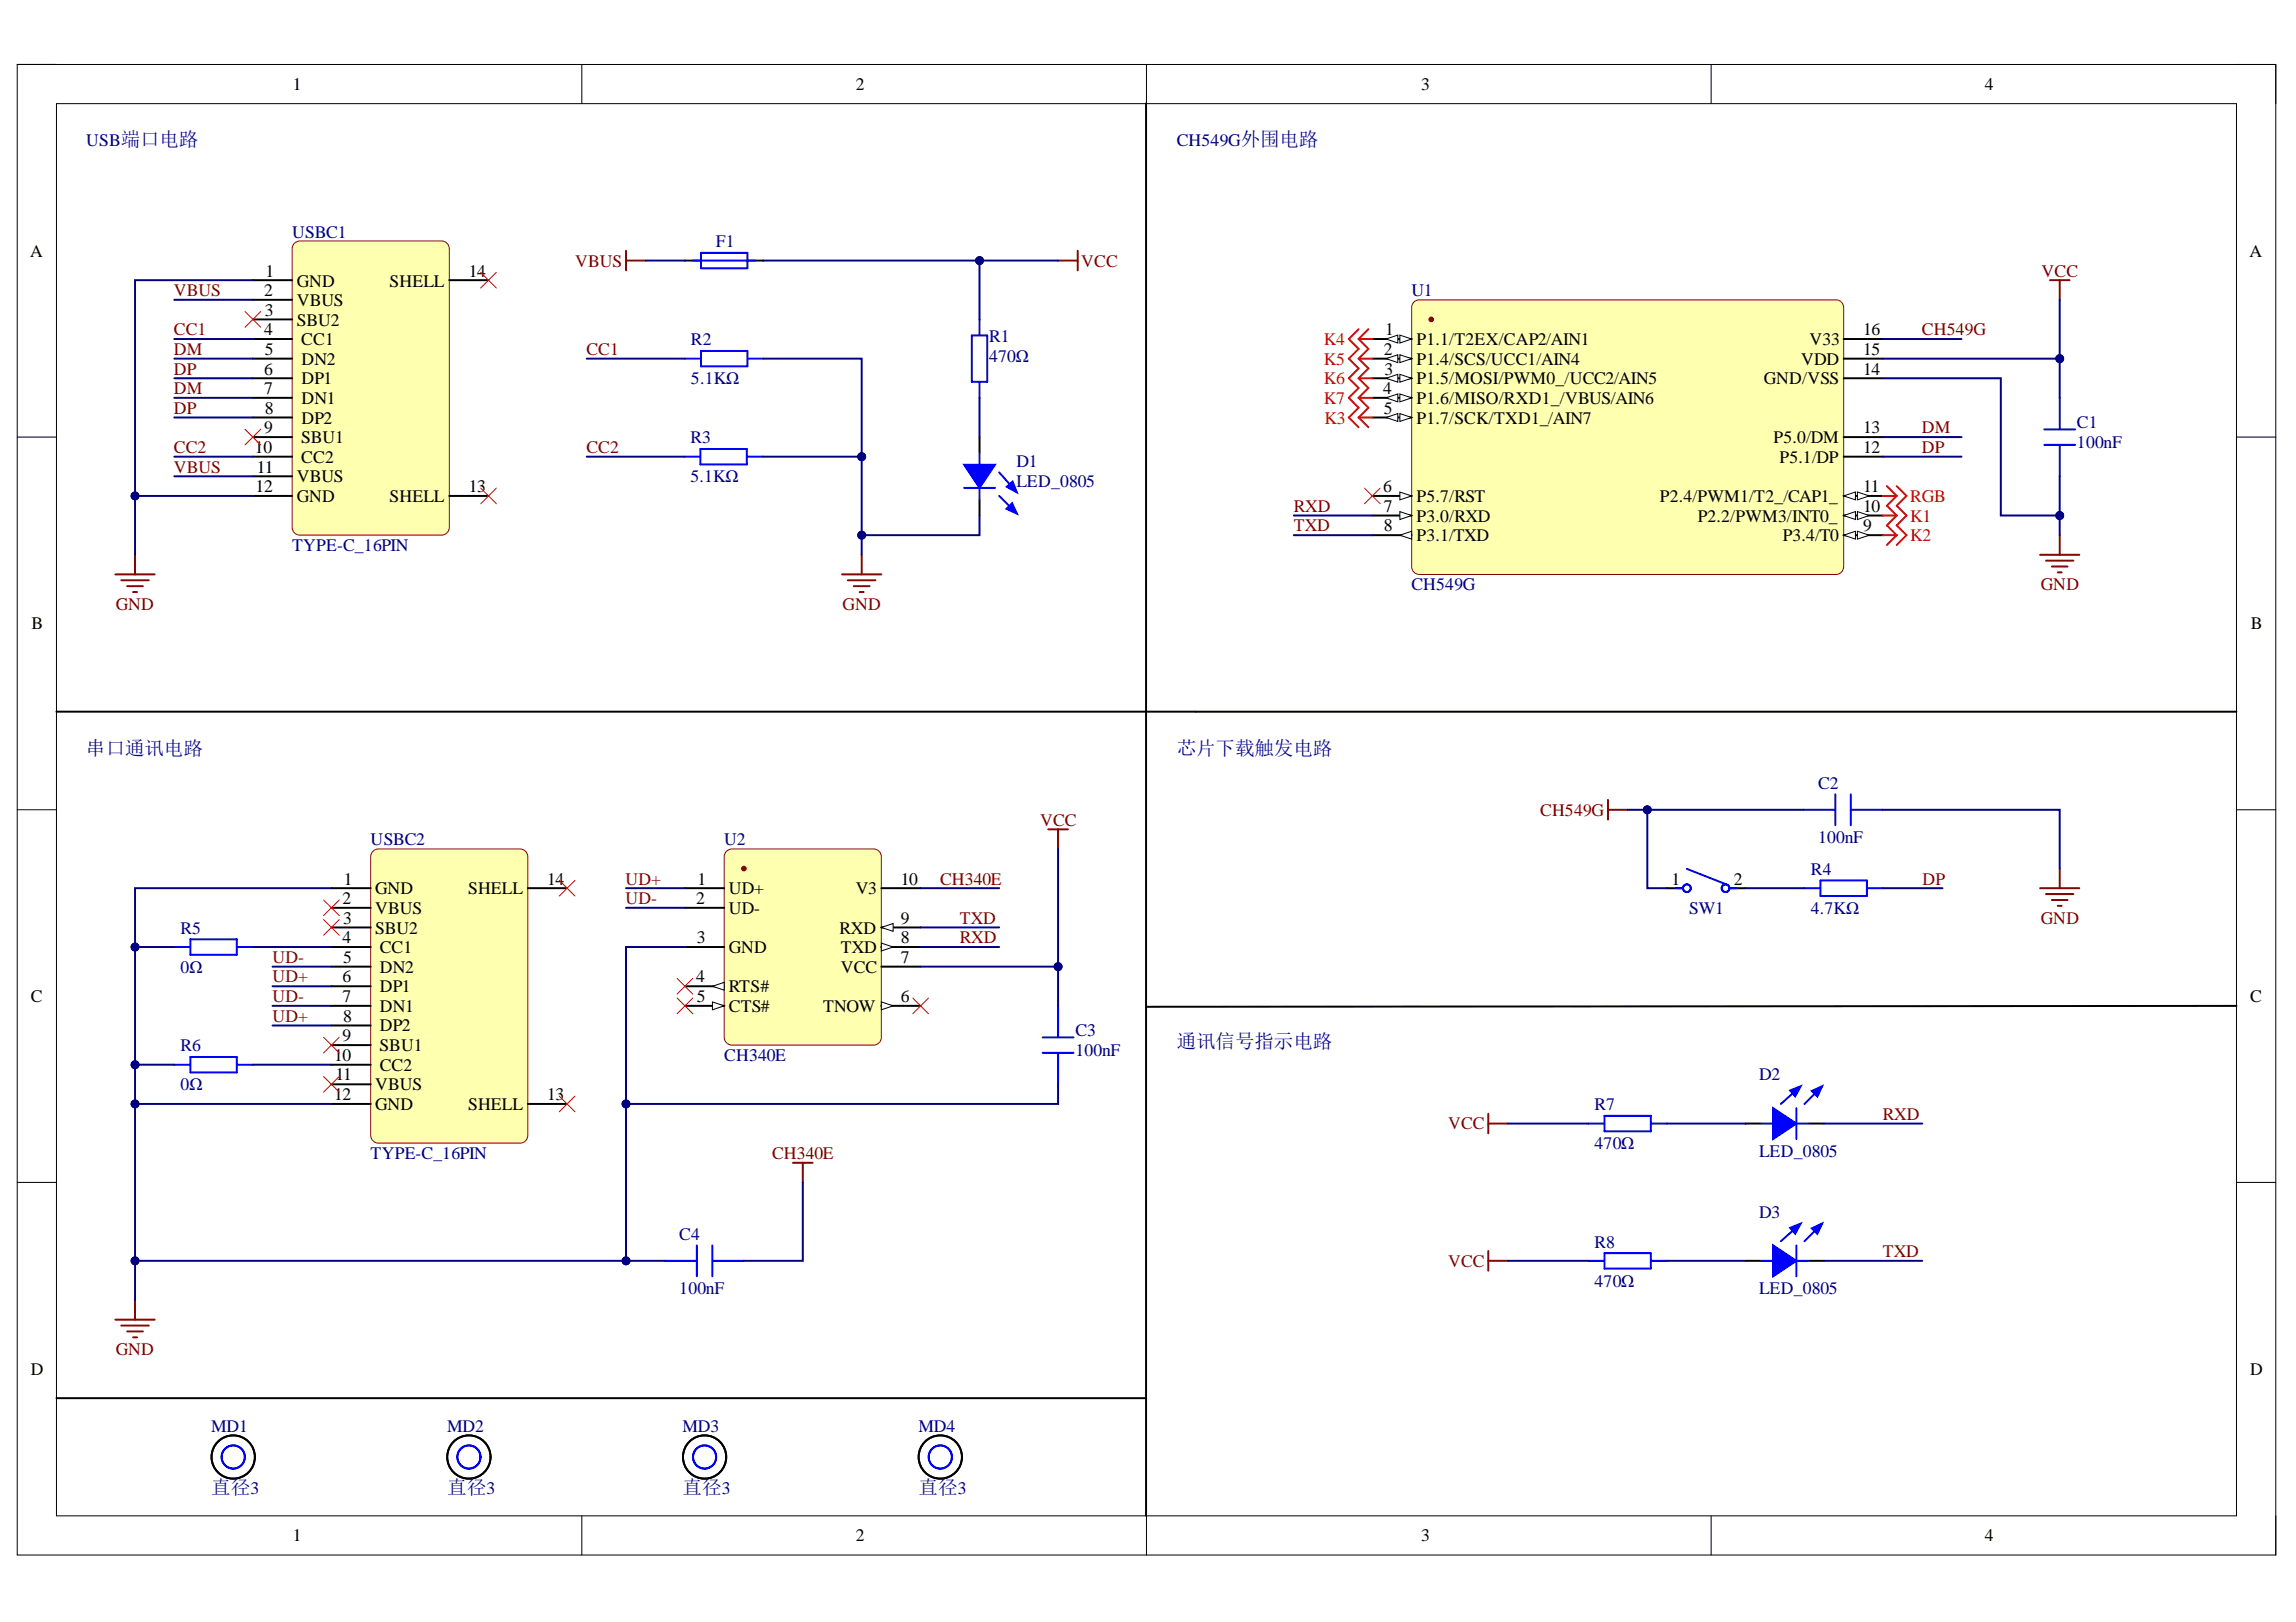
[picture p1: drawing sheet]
<svg xmlns="http://www.w3.org/2000/svg" width="297mm" height="210mm" viewBox="0 0 297 210" stroke-linecap="round" stroke-linejoin="round" font-family="sans-serif">
<defs><g id="words">
<g font-size="2.5" fill="#000080">
<text x="11.2" y="97.7">串口通讯电路</text>
<text x="152.2" y="97.7">芯片下载触发电路</text>
<text x="152.2" y="135.7">通讯信号指示电路</text>
<text x="27.3" y="193.3">直径3</text>
<text x="57.8" y="193.3">直径3</text>
<text x="88.3" y="193.3">直径3</text>
<text x="118.8" y="193.3">直径3</text>
</g>
<g font-size="2.3">
<text x="37.9" y="11.7">1</text>
<text x="110.7" y="11.7">2</text>
<text x="183.9" y="11.7">3</text>
<text x="256.8" y="11.7">4</text>
<text x="3.9" y="33.3">A</text>
<text x="34.3" y="35.8">1</text>
<text x="60.6" y="35.8">14</text>
<text x="291" y="33.3">A</text>
<text x="34.2" y="38.3">2</text>
<text x="34.3" y="40.9">3</text>
<text x="38.4" y="37.1">GND</text>
<text x="38.4" y="39.6">VBUS</text>
<text x="50.4" y="37.1">SHELL</text>
<text x="34.2" y="43.4">4</text>
<text x="34.3" y="46">5</text>
<text x="38.4" y="42.1">SBU2</text>
<text x="39" y="44.7">CC1</text>
<text x="39" y="47.2">DN2</text>
<text x="179" y="46">2</text>
<text x="179.2" y="43.4">1</text>
<text x="183.3" y="44.7">P1.1/T2EX/CAP2/AIN1</text>
<text x="183.3" y="47.2">P1.4/SCS/UCC1/AIN4</text>
<text x="233" y="47.2">VDD</text>
<text x="234.1" y="44.7">V33</text>
<text x="241" y="46">15</text>
<text x="241" y="43.4">16</text>
<text x="34.2" y="48.5">6</text>
<text x="34.2" y="51">7</text>
<text x="34.3" y="53.6">8</text>
<text x="39" y="49.8">DP1</text>
<text x="39" y="52.3">DN1</text>
<text x="179" y="51">4</text>
<text x="179" y="53.6">5</text>
<text x="179.1" y="48.5">3</text>
<text x="183.3" y="49.8">P1.5/MOSI/PWM0_/UCC2/AIN5</text>
<text x="183.3" y="52.3">P1.6/MISO/RXD1_/VBUS/AIN6</text>
<text x="228.2" y="49.8">GND/VSS</text>
<text x="241" y="48.5">14</text>
<text x="33" y="58.6">10</text>
<text x="34.2" y="56.1">9</text>
<text x="39" y="57.4">SBU1</text>
<text x="39" y="59.9">CC2</text>
<text x="39" y="54.8">DP2</text>
<text x="183.3" y="54.8">P1.7/SCK/TXD1_/AIN7</text>
<text x="229.4" y="57.4">P5.0/DM</text>
<text x="230.2" y="59.9">P5.1/DP</text>
<text x="241" y="58.6">12</text>
<text x="241" y="56.1">13</text>
<text x="33.1" y="63.7">12</text>
<text x="33.2" y="61.2">11</text>
<text x="38.4" y="65">GND</text>
<text x="38.4" y="62.4">VBUS</text>
<text x="50.4" y="65">SHELL</text>
<text x="60.6" y="63.7">13</text>
<text x="179" y="63.7">6</text>
<text x="183.3" y="65">P5.7/RST</text>
<text x="214.7" y="65">P2.4/PWM1/T2_/CAP1_</text>
<text x="241" y="63.7">11</text>
<text x="179" y="66.2">7</text>
<text x="179" y="68.8">8</text>
<text x="183.3" y="67.5">P3.0/RXD</text>
<text x="183.3" y="70">P3.1/TXD</text>
<text x="219.6" y="67.5">P2.2/PWM3/INT0_</text>
<text x="230.6" y="70">P3.4/T0</text>
<text x="241" y="68.8">9</text>
<text x="241" y="66.2">10</text>
<text x="4.1" y="81.4">B</text>
<text x="291.2" y="81.4">B</text>
<text x="44.3" y="117">2</text>
<text x="44.4" y="119.5">3</text>
<text x="44.5" y="114.5">1</text>
<text x="48.5" y="115.7">GND</text>
<text x="48.5" y="118.3">VBUS</text>
<text x="60.6" y="115.7">SHELL</text>
<text x="70.8" y="114.5">14</text>
<text x="90.1" y="117">2</text>
<text x="90.2" y="114.5">1</text>
<text x="94.3" y="115.7">UD+</text>
<text x="94.3" y="118.3">UD-</text>
<text x="110.7" y="115.7">V3</text>
<text x="116.5" y="114.5">10</text>
<text x="116.5" y="119.5">9</text>
<text x="216.3" y="114.5">1</text>
<text x="224.3" y="114.5">2</text>
<text x="44.3" y="122.1">4</text>
<text x="44.4" y="124.6">5</text>
<text x="48.5" y="120.8">SBU2</text>
<text x="49.1" y="123.3">CC1</text>
<text x="49.1" y="125.9">DN2</text>
<text x="90.2" y="122.1">3</text>
<text x="94.3" y="123.3">GND</text>
<text x="108.6" y="120.8">RXD</text>
<text x="108.8" y="123.3">TXD</text>
<text x="108.8" y="125.9">VCC</text>
<text x="116.5" y="122.1">8</text>
<text x="116.5" y="124.6">7</text>
<text x="4" y="129.7">C</text>
<text x="44.3" y="127.1">6</text>
<text x="44.3" y="129.7">7</text>
<text x="49.1" y="128.4">DP1</text>
<text x="49.1" y="130.9">DN1</text>
<text x="90.1" y="127.1">4</text>
<text x="90.2" y="129.7">5</text>
<text x="94.3" y="128.4">RTS#</text>
<text x="94.3" y="130.9">CTS#</text>
<text x="106.5" y="130.9">TNOW</text>
<text x="116.5" y="129.7">6</text>
<text x="291.1" y="129.7">C</text>
<text x="43.2" y="137.3">10</text>
<text x="44.3" y="134.7">9</text>
<text x="44.4" y="132.2">8</text>
<text x="49.1" y="136">SBU1</text>
<text x="49.1" y="133.5">DP2</text>
<text x="43.2" y="142.3">12</text>
<text x="43.4" y="139.8">11</text>
<text x="48.5" y="143.6">GND</text>
<text x="48.5" y="141.1">VBUS</text>
<text x="49.1" y="138.5">CC2</text>
<text x="60.6" y="143.6">SHELL</text>
<text x="70.8" y="142.3">13</text>
<text x="4" y="177.9">D</text>
<text x="291.1" y="177.9">D</text>
<text x="37.9" y="199.5">1</text>
<text x="110.7" y="199.5">2</text>
<text x="183.9" y="199.5">3</text>
<text x="256.8" y="199.5">4</text>
</g>
<g font-size="2.3" fill="#000080">
<text x="11.2" y="18.8">USB端口电路</text>
<text x="152.2" y="18.8">CH549G外围电路</text>
<text x="37.8" y="30.7">USBC1</text>
<text x="92.6" y="32">F1</text>
<text x="182.6" y="38.3">U1</text>
<text x="89.4" y="44.7">R2</text>
<text x="128" y="44.3">R1</text>
<text x="128" y="46.8">470Ω</text>
<text x="89.4" y="49.8">5.1KΩ</text>
<text x="89.3" y="57.4">R3</text>
<text x="268.7" y="55.4">C1</text>
<text x="268.7" y="57.9">100nF</text>
<text x="89.3" y="62.4">5.1KΩ</text>
<text x="131.5" y="60.5">D1</text>
<text x="131.5" y="63">LED_0805</text>
<text x="37.8" y="71.3">TYPE-C_16PIN</text>
<text x="182.6" y="76.4">CH549G</text>
<text x="235.2" y="102">C2</text>
<text x="48" y="109.4">USBC2</text>
<text x="93.7" y="109.4">U2</text>
<text x="234.3" y="113.2">R4</text>
<text x="235.2" y="109.1">100nF</text>
<text x="218.5" y="118.3">SW1</text>
<text x="234.3" y="118.3">4.7KΩ</text>
<text x="23.3" y="120.8">R5</text>
<text x="23.3" y="125.9">0Ω</text>
<text x="23.3" y="136">R6</text>
<text x="93.7" y="137.3">CH340E</text>
<text x="139.1" y="134.1">C3</text>
<text x="139.1" y="136.6">100nF</text>
<text x="23.3" y="141.1">0Ω</text>
<text x="206.3" y="143.7">R7</text>
<text x="227.6" y="139.7">D2</text>
<text x="206.3" y="148.7">470Ω</text>
<text x="227.6" y="149.7">LED_0805</text>
<text x="48" y="150">TYPE-C_16PIN</text>
<text x="87.9" y="160.4">C4</text>
<text x="206.3" y="161.4">R8</text>
<text x="227.6" y="157.6">D3</text>
<text x="87.9" y="167.4">100nF</text>
<text x="206.3" y="166.5">470Ω</text>
<text x="227.6" y="167.4">LED_0805</text>
<text x="27.3" y="185.3">MD1</text>
<text x="57.8" y="185.3">MD2</text>
<text x="88.3" y="185.3">MD3</text>
<text x="118.8" y="185.3">MD4</text>
</g>
<g font-size="2.3" fill="#800000">
<text x="74.4" y="34.5">VBUS</text>
<text x="139.9" y="34.5">VCC</text>
<text x="264.1" y="35.8">VCC</text>
<text x="22.5" y="38.3">VBUS</text>
<text x="22.5" y="43.4">CC1</text>
<text x="22.5" y="46">DM</text>
<text x="75.9" y="46">CC1</text>
<text x="248.6" y="43.4">CH549G</text>
<text x="22.5" y="48.5">DP</text>
<text x="22.5" y="51">DM</text>
<text x="22.5" y="53.6">DP</text>
<text x="22.5" y="58.6">CC2</text>
<text x="75.9" y="58.6">CC2</text>
<text x="248.6" y="56.1">DM</text>
<text x="248.6" y="58.6">DP</text>
<text x="22.5" y="61.2">VBUS</text>
<text x="167.4" y="66.2">RXD</text>
<text x="167.4" y="68.8">TXD</text>
<text x="264" y="76.4">GND</text>
<text x="15" y="78.9">GND</text>
<text x="109" y="78.9">GND</text>
<text x="134.6" y="106.9">VCC</text>
<text x="199.3" y="105.6">CH549G</text>
<text x="80.9" y="114.5">UD+</text>
<text x="80.9" y="117">UD-</text>
<text x="121.6" y="114.5">CH340E</text>
<text x="124.2" y="119.5">TXD</text>
<text x="248.7" y="114.5">DP</text>
<text x="264" y="119.5">GND</text>
<text x="35.3" y="124.6">UD-</text>
<text x="124.2" y="122.1">RXD</text>
<text x="35.3" y="127.1">UD+</text>
<text x="35.3" y="129.7">UD-</text>
<text x="35.3" y="132.2">UD+</text>
<text x="187.3" y="146.2">VCC</text>
<text x="243.6" y="144.9">RXD</text>
<text x="99.9" y="150">CH340E</text>
<text x="187.3" y="164">VCC</text>
<text x="243.6" y="162.7">TXD</text>
<text x="15" y="175.4">GND</text>
</g>
<g font-size="2.3" fill="#f00">
<text x="171.3" y="44.7">K4</text>
<text x="171.3" y="47.2">K5</text>
<text x="171.3" y="49.8">K6</text>
<text x="171.3" y="52.3">K7</text>
<text x="171.3" y="54.8">K3</text>
<text x="247.1" y="65">RGB</text>
<text x="247.1" y="67.5">K1</text>
<text x="247.1" y="70">K2</text>
</g>
</g></defs>
<path d="M2.2 8.3h292.2v192.9h-292.2z" fill="none" stroke="#000" stroke-width=".13"/>
<path d="M7.3 13.4h282v182.8h-282z" fill-rule="evenodd" fill="#fff"/>
<g fill="none" stroke="#000" stroke-width=".13">
<path d="M2.2 8.3h5.1M7.3 13.4h282v182.8h-282zM75.3 8.3v5.1M148.3 8.3v5.1M221.4 8.3v5.1M289.3 8.3h5.1v5.1M2.2 56.6h5.1M289.3 56.6h5.1M2.2 104.8h5.1M289.3 104.8h5.1M2.2 153h5.1M289.3 153h5.1"/>
<path d="M75.3 196.2v5M148.3 196.2v5M221.4 196.2v5M294.4 196.2v5"/>
</g>
<path d="M38.1 31.5l.3-.2 .4-.1h18.3a1 1 0 0 1 1 1v36.1a1 1 0 0 1-1 1h-18.3a1 1 0 0 1-1-1v-36.1l.1-.4z" fill="#ffffb0"/>
<path d="M38.1 31.5l.3-.2 .4-.1h18.3a1 1 0 0 1 1 1v36.1a1 1 0 0 1-1 1h-18.3a1 1 0 0 1-1-1v-36.1l.1-.4z" fill="none" stroke="#980000" stroke-width=".13"/>
<g fill="none" stroke="#000" stroke-width=".25">
<path d="M32.7 36.3h5.1M32.7 38.8h5.1M58.1 36.3h5.1M32.7 46.4h5.1M32.7 49h5.1M32.7 54h5.1M32.7 51.5h5.1M32.7 41.3h5.1M32.7 43.9h5.1M32.7 59.1h5.1M32.7 56.6h5.1M126.7 56.6v2"/>
<path d="M32.7 64.2h5.1M32.7 61.6h5.1M58.1 64.2h5.1M126.7 64.7v2"/>
</g>
<path d="M62.2 35.2l2 2.1M64.2 35.2l-2 2.1M31.7 55.6l2 2M31.7 40.3l2 2.1M33.7 55.6l-2 2M33.7 40.3l-2 2.1M62.2 63.2l2 2M64.2 63.2l-2 2" fill="none" stroke="#f00" stroke-width=".13"/>
<g fill="none" stroke="#800000" stroke-width=".25">
<path d="M81 32.4v2.6M81 33.7h2.5M136.9 33.7h2.5M139.4 32.4v2.6M14.9 74.3h5.1M15.7 75.1h3.5M16.5 75.9h2M17.2 76.6h.5M17.5 71.8v2.5M108.9 74.3h5.1M109.7 75.1h3.6M110.5 75.9h2"/>
<path d="M111.2 76.6h.5M111.5 71.8v2.5"/>
</g>
<path d="M88.5 59.1h2M88.6 46.4h2M90.6 58.1h6v2h-6zM90.7 45.4h6v2h-6zM96.7 59.1h2M96.8 46.4h2M125.7 43.4h2v6h-2zM126.7 41.3v2M126.7 49.5v2M126.7 58.6v1.5M124.7 63.1h4M126.7 63.1v1.5" fill="none" stroke="#00f" stroke-width=".25"/>
<path d="M124.7 60.1h4l-2 3z" fill="#00f"/>
<path d="M124.7 60.1h4l-2 3zM129.3 64.2l2 2" fill="none" stroke="#00f" stroke-width=".25"/>
<path d="M130.2 65.8l.7-.7 .7 1.4z" fill="#00f"/>
<path d="M129.3 61.1l2 2.3M130.2 65.8l.7-.7 .7 1.4z" fill="none" stroke="#00f" stroke-width=".25"/>
<path d="M130.2 63l.8-.7 .5 1.4z" fill="#00f"/>
<path d="M130.2 63l.8-.7 .5 1.4z" fill="none" stroke="#00f" stroke-width=".25"/>
<path d="M182.9 39.1l.3-.2 .4-.1h53.9a.99 .99 0 0 1 1 1v33.5a1 1 0 0 1-1 1h-53.9a1 1 0 0 1-1-1v-33.5l.1-.4z" fill="#ffffb0"/>
<path d="M182.9 39.1l.3-.2 .4-.1h53.9a.99 .99 0 0 1 1 1v33.5a1 1 0 0 1-1 1h-53.9a1 1 0 0 1-1-1v-33.5l.1-.4z" fill="none" stroke="#980000" stroke-width=".13"/>
<path d="M177.5 49h5.1M238.5 49h5.1M238.5 59.1h5.1M238.5 56.6h5.1" fill="none" stroke="#000" stroke-width=".25"/>
<path d="M181.1 48.4l1.5 .6-1.5 .5z" fill="#f8fcff"/>
<path d="M181.1 48.4l1.5 .6-1.5 .5z" fill="none" stroke="#000" stroke-width=".13"/>
<path d="M179.3 49l1.5-.6v1.1z" fill="#f8fcff"/>
<path d="M179.3 49l1.5-.6v1.1z" fill="none" stroke="#000" stroke-width=".13"/>
<path d="M177.5 51.5h5.1" fill="none" stroke="#000" stroke-width=".25"/>
<path d="M181.1 51l1.5 .5-1.5 .5z" fill="#f8fcff"/>
<path d="M181.1 51l1.5 .5-1.5 .5z" fill="none" stroke="#000" stroke-width=".13"/>
<path d="M179.3 51.5l1.5-.5v1z" fill="#f8fcff"/>
<path d="M179.3 51.5l1.5-.5v1z" fill="none" stroke="#000" stroke-width=".13"/>
<path d="M177.5 54h5.1" fill="none" stroke="#000" stroke-width=".25"/>
<path d="M181.1 53.5l1.5 .5-1.5 .5z" fill="#f8fcff"/>
<path d="M181.1 53.5l1.5 .5-1.5 .5z" fill="none" stroke="#000" stroke-width=".13"/>
<path d="M179.3 54l1.5-.5v1z" fill="#f8fcff"/>
<path d="M179.3 54l1.5-.5v1z" fill="none" stroke="#000" stroke-width=".13"/>
<path d="M177.5 64.2h5.1" fill="none" stroke="#000" stroke-width=".25"/>
<path d="M181.1 63.7l1.5 .5-1.5 .5z" fill="#f8fcff"/>
<path d="M181.1 63.7l1.5 .5-1.5 .5z" fill="none" stroke="#000" stroke-width=".13"/>
<path d="M238.5 69.3h5.1" fill="none" stroke="#000" stroke-width=".25"/>
<path d="M238.5 69.3l1.5-.5v1z" fill="#f8fcff"/>
<path d="M238.5 69.3l1.5-.5v1z" fill="none" stroke="#000" stroke-width=".13"/>
<path d="M240.3 68.8l1.5 .5-1.5 .5z" fill="#f8fcff"/>
<path d="M240.3 68.8l1.5 .5-1.5 .5z" fill="none" stroke="#000" stroke-width=".13"/>
<path d="M238.5 64.2h5.1" fill="none" stroke="#000" stroke-width=".25"/>
<path d="M238.5 64.2l1.5-.5v1z" fill="#f8fcff"/>
<path d="M238.5 64.2l1.5-.5v1z" fill="none" stroke="#000" stroke-width=".13"/>
<path d="M240.3 63.7l1.5 .5-1.5 .5z" fill="#f8fcff"/>
<path d="M240.3 63.7l1.5 .5-1.5 .5z" fill="none" stroke="#000" stroke-width=".13"/>
<path d="M177.5 43.9h5.1M238.5 46.4h5.1M238.5 43.9h5.1" fill="none" stroke="#000" stroke-width=".25"/>
<path d="M181.1 43.4l1.5 .5-1.5 .5z" fill="#f8fcff"/>
<path d="M181.1 43.4l1.5 .5-1.5 .5z" fill="none" stroke="#000" stroke-width=".13"/>
<path d="M179.3 43.9l1.5-.5v1z" fill="#f8fcff"/>
<path d="M179.3 43.9l1.5-.5v1z" fill="none" stroke="#000" stroke-width=".13"/>
<path d="M177.5 46.4h5.1" fill="none" stroke="#000" stroke-width=".25"/>
<path d="M181.1 45.9l1.5 .5-1.5 .5z" fill="#f8fcff"/>
<path d="M181.1 45.9l1.5 .5-1.5 .5z" fill="none" stroke="#000" stroke-width=".13"/>
<path d="M179.3 46.4l1.5-.5v1z" fill="#f8fcff"/>
<path d="M179.3 46.4l1.5-.5v1z" fill="none" stroke="#000" stroke-width=".13"/>
<path d="M177.5 66.7h5.1" fill="none" stroke="#000" stroke-width=".25"/>
<path d="M181.1 66.2l1.5 .5-1.5 .5z" fill="#f8fcff"/>
<path d="M181.1 66.2l1.5 .5-1.5 .5z" fill="none" stroke="#000" stroke-width=".13"/>
<path d="M177.5 69.3h5.1" fill="none" stroke="#000" stroke-width=".25"/>
<path d="M181.1 69.3l1.5-.5v1z" fill="#f8fcff"/>
<path d="M181.1 69.3l1.5-.5v1z" fill="none" stroke="#000" stroke-width=".13"/>
<path d="M238.5 66.7h5.1" fill="none" stroke="#000" stroke-width=".25"/>
<path d="M238.5 66.7l1.5-.5v1z" fill="#f8fcff"/>
<path d="M238.5 66.7l1.5-.5v1z" fill="none" stroke="#000" stroke-width=".13"/>
<path d="M240.3 66.2l1.5 .5-1.5 .5z" fill="#f8fcff"/>
<path d="M240.3 66.2l1.5 .5-1.5 .5z" fill="none" stroke="#000" stroke-width=".13"/>
<circle cx="185.2" cy="41.3" r=".3" fill="#980000"/>
<circle cx="185.2" cy="41.3" r=".3" fill="none" stroke="#980000" stroke-width=".13"/>
<path d="M176.5 63.2l2.1 2M178.6 63.2l-2.1 2" fill="none" stroke="#f00" stroke-width=".13"/>
<path d="M265.2 36.3h2.5M266.5 36.3v2.5M263.9 114.9h5.1M264.7 115.7h3.5M265.5 116.5h2M266.2 117.2h.5M266.5 112.4v2.5" fill="none" stroke="#800000" stroke-width=".25"/>
<path d="M264.5 55.6h4M264.5 57.6h4M266.5 51.5v4M266.5 57.6v4" fill="none" stroke="#00f" stroke-width=".25"/>
<path d="M94 110.2l.3-.3h.4h18.3a1 1 0 0 1 1 1v23.3a1 1 0 0 1-1 1h-18.3a1 1 0 0 1-1-1v-23.3l.1-.4z" fill="#ffffb0"/>
<path d="M94 110.2l.3-.3h.4h18.3a1 1 0 0 1 1 1v23.3a1 1 0 0 1-1 1h-18.3a1 1 0 0 1-1-1v-23.3l.1-.4z" fill="none" stroke="#980000" stroke-width=".13"/>
<path d="M88.6 114.9h5.1M88.6 117.5h5.1M114 114.9h5.1M88.6 122.6h5.1M114 122.6h5.1" fill="none" stroke="#000" stroke-width=".25"/>
<path d="M114 122l1.5 .6-1.5 .5z" fill="#f8fcff"/>
<path d="M114 122l1.5 .6-1.5 .5z" fill="none" stroke="#000" stroke-width=".13"/>
<path d="M114 120h5.1" fill="none" stroke="#000" stroke-width=".25"/>
<path d="M114 120l1.5-.5v1z" fill="#f8fcff"/>
<path d="M114 120l1.5-.5v1z" fill="none" stroke="#000" stroke-width=".13"/>
<path d="M88.6 127.6h5.1" fill="none" stroke="#000" stroke-width=".25"/>
<path d="M92.2 127.6l1.5-.5v1z" fill="#f8fcff"/>
<path d="M92.2 127.6l1.5-.5v1z" fill="none" stroke="#000" stroke-width=".13"/>
<path d="M88.6 130.2h5.1" fill="none" stroke="#000" stroke-width=".25"/>
<path d="M92.2 129.7l1.5 .5-1.5 .5z" fill="#f8fcff"/>
<path d="M92.2 129.7l1.5 .5-1.5 .5z" fill="none" stroke="#000" stroke-width=".13"/>
<path d="M114 130.2h5.1" fill="none" stroke="#000" stroke-width=".25"/>
<path d="M114 129.7l1.5 .5-1.5 .5z" fill="#f8fcff"/>
<path d="M114 129.7l1.5 .5-1.5 .5z" fill="none" stroke="#000" stroke-width=".13"/>
<path d="M114 125.1h5.1" fill="none" stroke="#000" stroke-width=".25"/>
<circle cx="96.2" cy="112.4" r=".3" fill="#980000"/>
<circle cx="96.2" cy="112.4" r=".3" fill="none" stroke="#980000" stroke-width=".13"/>
<path d="M87.6 126.6l2 2M87.6 129.2l2 2M89.6 126.6l-2 2M89.6 129.2l-2 2M118.1 129.2l2 2M120.1 129.2l-2 2" fill="none" stroke="#f00" stroke-width=".13"/>
<path d="M48.3 110.2l.3-.3h.4h18.3a1 1 0 0 1 1 1v36a1 1 0 0 1-1 1h-18.3a1 1 0 0 1-1-1v-36v-.4z" fill="#ffffb0"/>
<path d="M48.3 110.2l.3-.3h.4h18.3a1 1 0 0 1 1 1v36a1 1 0 0 1-1 1h-18.3a1 1 0 0 1-1-1v-36v-.4z" fill="none" stroke="#980000" stroke-width=".13"/>
<g fill="none" stroke="#000" stroke-width=".25">
<path d="M42.9 114.9h5.1M42.9 117.5h5.1M68.3 114.9h5.1M215.7 114.9h2M223.8 114.9h2M42.9 125.1h5.1M42.9 127.6h5.1M42.9 132.7h5.1M42.9 130.2h5.1M42.9 120h5.1M42.9 122.6h5.1M42.9 137.8h5.1"/>
<path d="M42.9 135.2h5.1M42.9 142.9h5.1M42.9 140.3h5.1M68.3 142.9h5.1M225.8 145.4h2M234 145.4h2"/>
</g>
<path d="M41.9 116.5l2 2M41.9 119l2 2M43.9 116.5l-2 2M43.9 119l-2 2M72.4 113.9l2 2.1M74.4 113.9l-2 2.1M41.9 134.2l2 2.1M41.9 139.3l2 2M43.9 134.2l-2 2.1M43.9 139.3l-2 2M72.4 141.8l2 2.1M74.4 141.8l-2 2.1" fill="none" stroke="#f00" stroke-width=".13"/>
<g fill="none" stroke="#00f" stroke-width=".25">
<path d="M216.7 114.9h1M218.2 112.4l5.1 2M223.7 114.9h1M233.4 104.8h4M233.4 114.9h2M235.5 113.9h6v2h-6zM237.4 102.8v4M239.4 102.8v4M239.5 104.8h4M241.6 114.9h2M22.5 122.6h2.1M22.5 137.8h2.1"/>
<path d="M24.6 121.6h6v2h-6zM24.6 136.8h6v2h-6zM30.7 122.6h2M30.7 137.8h2M134.9 134.2h4M134.9 136.2h4M136.9 130.2v4M136.9 136.3v4M205.5 145.4h2M207.6 144.4h6v2h-6zM213.7 145.4h2M227.9 145.4h1.5"/>
<path d="M232.4 145.4h1.5M232.4 143.4v4M86.1 163.2h4M90.2 161.2v4M92.2 161.2v4M92.2 163.2h4"/>
<circle cx="218.2" cy="114.9" r=".5"/>
<circle cx="223.2" cy="114.9" r=".5"/>
</g>
<g fill="none" stroke="#800000" stroke-width=".25">
<path d="M263.9 71.8h5.1M264.7 72.6h3.5M265.5 73.3h2M266.2 74.1h.5M266.5 69.3v2.5M135.6 107.3h2.6M136.9 107.3v2.6M208 103.5v2.6M208 104.8h2.6M102.6 150.5h2.5M103.9 150.5v2.5M192.5 144.1v2.6"/>
<path d="M192.5 145.4h2.6M14.9 170.8h5.1M15.7 171.5h3.5M16.5 172.3h2M17.2 173.1h.5M17.5 168.2v2.6"/>
</g>
<g fill="none" stroke="#f00" stroke-width=".25">
<path d="M175.8 43.9l1.2 1.2-1.2 1.3M175.8 42.6l-1.3 1.3 1.3 1.2-1.3 1.3 1.3 1.3-1.3 1.3 1.3 1.2-1.3 1.3 1.3 1.3-1.3 1.2 1.3 1.3M175.8 43.9h1.7M175.8 46.4l1.2 1.3-1.2 1.3M175.8 46.4h1.7M175.8 49l1.2 1.2-1.2 1.3M175.8 49h1.7M175.8 51.5l1.2 1.3-1.2 1.2M175.8 51.5h1.7M175.8 54l1.2 1.3M175.8 54h1.7M177 42.6l-1.2 1.3"/>
<path d="M243.6 64.2h1.8M243.6 66.7h1.8M243.6 69.3h1.8M244.1 62.9l1.3 1.3M245.4 64.2l-1.3 1.2 1.3 1.3M245.4 62.9l1.2 1.3-1.2 1.2 1.2 1.3-1.2 1.3 1.2 1.3-1.2 1.2M245.4 66.7l-1.3 1.3 1.3 1.3M245.4 69.3l-1.3 1.2"/>
</g>
<path d="M229.4 143.4l3 2-3 2z" fill="#00f"/>
<path d="M229.4 143.4l3 2-3 2zM235.5 140.8l-2.1 2.1" fill="none" stroke="#00f" stroke-width=".25"/>
<path d="M234.4 141.2l1.3-.6-.6 1.3z" fill="#00f"/>
<path d="M232.7 140.8l-2.3 2.1M234.4 141.2l1.3-.6-.6 1.3z" fill="none" stroke="#00f" stroke-width=".25"/>
<path d="M231.6 141.1l1.4-.5-.7 1.3z" fill="#00f"/>
<path d="M231.6 141.1l1.4-.5-.7 1.3zM205.5 163.2h2M207.6 162.2h6v2h-6zM213.7 163.2h2M227.9 163.2h1.5M232.4 163.2h1.5M232.4 161.2v4" fill="none" stroke="#00f" stroke-width=".25"/>
<path d="M192.5 161.9v2.5M192.5 163.2h2.6" fill="none" stroke="#800000" stroke-width=".25"/>
<path d="M225.8 163.2h2M234 163.2h2" fill="none" stroke="#000" stroke-width=".25"/>
<path d="M229.4 161.2l3 2-3 2z" fill="#00f"/>
<path d="M235.5 158.6l-2.1 2M229.4 161.2l3 2-3 2z" fill="none" stroke="#00f" stroke-width=".25"/>
<path d="M234.4 159l1.3-.7-.6 1.4z" fill="#00f"/>
<path d="M232.7 158.6l-2.3 2M234.4 159l1.3-.7-.6 1.4z" fill="none" stroke="#00f" stroke-width=".25"/>
<path d="M231.6 158.9l1.4-.6-.7 1.4z" fill="#00f"/>
<g fill="none" stroke="#00f" stroke-width=".25">
<path d="M89.7 33.7h8M90.7 32.7h6v2h-6zM231.6 158.9l1.4-.6-.7 1.4z"/>
<circle cx="30.2" cy="188.6" r="1.5"/>
<circle cx="60.7" cy="188.6" r="1.5"/>
<circle cx="91.2" cy="188.6" r="1.5"/>
<circle cx="121.6" cy="188.6" r="1.5"/>
</g>
<g fill="none" stroke="#000" stroke-width=".25">
<path d="M148.3 13.4v182.7M88.6 33.7h2M96.8 33.7h2M7.3 92.1h147.4M154.7 92.1h134.6M289.3 130.2l-141 .1M7.3 180.9h141"/>
<circle cx="30.2" cy="188.6" r="2.8"/>
<circle cx="60.7" cy="188.6" r="2.8"/>
<circle cx="91.2" cy="188.6" r="2.8"/>
<circle cx="121.6" cy="188.6" r="2.8"/>
</g>
<path d="M22.5 38.8h10.2M22.5 43.9h10.2M22.5 46.4h10.2M22.5 49h10.2M22.5 51.5h10.2M22.5 54h10.2M22.5 59.1h10.2M22.5 61.6h10.2M32.7 64.2h-15.2v7.6" fill="none" stroke="#000080" stroke-width=".25"/>
<circle cx="17.5" cy="64.2" r=".51" fill="#000080"/>
<circle cx="17.5" cy="64.2" r=".51" fill="none" stroke="#000080" stroke-width=".13"/>
<path d="M32.7 36.3h-15.2v27.9" fill="none" stroke="#000080" stroke-width=".25"/>
<circle cx="17.5" cy="64.2" r=".51" fill="#000080"/>
<circle cx="17.5" cy="64.2" r=".51" fill="none" stroke="#000080" stroke-width=".13"/>
<path d="M266.5 38.8v7.6h-22.9M243.6 59.1h10.2M243.6 56.6h10.2M243.6 43.9h10.2M167.4 69.3h10.1M167.4 66.7h10.1" fill="none" stroke="#000080" stroke-width=".25"/>
<circle cx="266.5" cy="46.4" r=".51" fill="#000080"/>
<circle cx="266.5" cy="46.4" r=".51" fill="none" stroke="#000080" stroke-width=".13"/>
<path d="M266.5 46.4v5.1" fill="none" stroke="#000080" stroke-width=".25"/>
<circle cx="266.5" cy="46.4" r=".51" fill="#000080"/>
<circle cx="266.5" cy="46.4" r=".51" fill="none" stroke="#000080" stroke-width=".13"/>
<path d="M81 114.9h7.6M81 117.5h7.6M119.1 114.9h10.2M136.9 109.9v15.2h-17.8M32.7 137.8h10.2M35.3 125.1h7.6M35.3 127.6h7.6M35.3 130.2h7.6M35.3 132.7h7.6M119.1 122.6h10.2M119.1 120h10.2" fill="none" stroke="#000080" stroke-width=".25"/>
<circle cx="136.9" cy="125.1" r=".51" fill="#000080"/>
<circle cx="136.9" cy="125.1" r=".51" fill="none" stroke="#000080" stroke-width=".13"/>
<path d="M81 163.2h5.1" fill="none" stroke="#000080" stroke-width=".25"/>
<circle cx="81" cy="163.2" r=".51" fill="#000080"/>
<circle cx="81" cy="163.2" r=".51" fill="none" stroke="#000080" stroke-width=".13"/>
<path d="M136.9 125.1v5.1" fill="none" stroke="#000080" stroke-width=".25"/>
<circle cx="136.9" cy="125.1" r=".51" fill="#000080"/>
<circle cx="136.9" cy="125.1" r=".51" fill="none" stroke="#000080" stroke-width=".13"/>
<path d="M266.5 66.7v2.6" fill="none" stroke="#000080" stroke-width=".25"/>
<circle cx="266.5" cy="66.7" r=".51" fill="#000080"/>
<circle cx="266.5" cy="66.7" r=".51" fill="none" stroke="#000080" stroke-width=".13"/>
<path d="M88.6 122.6h-7.6v40.6h-63.5M236 145.4h12.7M236 163.2h12.7" fill="none" stroke="#000080" stroke-width=".25"/>
<circle cx="17.5" cy="163.2" r=".51" fill="#000080"/>
<circle cx="17.5" cy="163.2" r=".51" fill="none" stroke="#000080" stroke-width=".13"/>
<circle cx="81" cy="163.2" r=".51" fill="#000080"/>
<circle cx="81" cy="163.2" r=".51" fill="none" stroke="#000080" stroke-width=".13"/>
<circle cx="81" cy="142.9" r=".51" fill="#000080"/>
<circle cx="81" cy="142.9" r=".51" fill="none" stroke="#000080" stroke-width=".13"/>
<path d="M42.9 142.9h-25.4v25.3" fill="none" stroke="#000080" stroke-width=".25"/>
<circle cx="17.5" cy="142.9" r=".51" fill="#000080"/>
<circle cx="17.5" cy="142.9" r=".51" fill="none" stroke="#000080" stroke-width=".13"/>
<circle cx="17.5" cy="163.2" r=".51" fill="#000080"/>
<circle cx="17.5" cy="163.2" r=".51" fill="none" stroke="#000080" stroke-width=".13"/>
<path d="M83.5 33.7h5.1M210.6 104.8h2.5v10.1h2.6M243.5 104.8h23v7.6M195.1 145.4h10.4M215.7 145.4h10.1" fill="none" stroke="#000080" stroke-width=".25"/>
<circle cx="213.1" cy="104.8" r=".51" fill="#000080"/>
<circle cx="213.1" cy="104.8" r=".51" fill="none" stroke="#000080" stroke-width=".13"/>
<path d="M213.1 104.8h20.3" fill="none" stroke="#000080" stroke-width=".25"/>
<circle cx="213.1" cy="104.8" r=".51" fill="#000080"/>
<circle cx="213.1" cy="104.8" r=".51" fill="none" stroke="#000080" stroke-width=".13"/>
<path d="M243.6 49h15.2v17.7h7.7v-5.1M225.8 114.9h7.6M243.6 114.9h7.7" fill="none" stroke="#000080" stroke-width=".25"/>
<circle cx="266.5" cy="66.7" r=".51" fill="#000080"/>
<circle cx="266.5" cy="66.7" r=".51" fill="none" stroke="#000080" stroke-width=".13"/>
<path d="M126.7 33.7v7.6" fill="none" stroke="#000080" stroke-width=".25"/>
<circle cx="126.7" cy="33.7" r=".51" fill="#000080"/>
<circle cx="126.7" cy="33.7" r=".51" fill="none" stroke="#000080" stroke-width=".13"/>
<path d="M98.8 33.7h38.1M126.7 51.5v5.1" fill="none" stroke="#000080" stroke-width=".25"/>
<circle cx="126.7" cy="33.7" r=".51" fill="#000080"/>
<circle cx="126.7" cy="33.7" r=".51" fill="none" stroke="#000080" stroke-width=".13"/>
<path d="M75.9 46.4h12.7M75.9 59.1h12.6M126.7 66.7v2.6h-15.2v2.5" fill="none" stroke="#000080" stroke-width=".25"/>
<circle cx="111.5" cy="69.3" r=".51" fill="#000080"/>
<circle cx="111.5" cy="69.3" r=".51" fill="none" stroke="#000080" stroke-width=".13"/>
<path d="M98.8 46.4h12.7v22.9" fill="none" stroke="#000080" stroke-width=".25"/>
<circle cx="111.5" cy="59.1" r=".51" fill="#000080"/>
<circle cx="111.5" cy="59.1" r=".51" fill="none" stroke="#000080" stroke-width=".13"/>
<circle cx="111.5" cy="69.3" r=".51" fill="#000080"/>
<circle cx="111.5" cy="69.3" r=".51" fill="none" stroke="#000080" stroke-width=".13"/>
<path d="M17.5 122.6h5" fill="none" stroke="#000080" stroke-width=".25"/>
<circle cx="17.5" cy="122.6" r=".51" fill="#000080"/>
<circle cx="17.5" cy="122.6" r=".51" fill="none" stroke="#000080" stroke-width=".13"/>
<path d="M98.7 59.1h12.8" fill="none" stroke="#000080" stroke-width=".25"/>
<circle cx="111.5" cy="59.1" r=".51" fill="#000080"/>
<circle cx="111.5" cy="59.1" r=".51" fill="none" stroke="#000080" stroke-width=".13"/>
<path d="M17.5 137.8h5M32.7 122.6h10.2" fill="none" stroke="#000080" stroke-width=".25"/>
<circle cx="17.5" cy="137.8" r=".51" fill="#000080"/>
<circle cx="17.5" cy="137.8" r=".51" fill="none" stroke="#000080" stroke-width=".13"/>
<path d="M42.9 114.9h-25.4v28" fill="none" stroke="#000080" stroke-width=".25"/>
<circle cx="17.5" cy="122.6" r=".51" fill="#000080"/>
<circle cx="17.5" cy="122.6" r=".51" fill="none" stroke="#000080" stroke-width=".13"/>
<circle cx="17.5" cy="137.8" r=".51" fill="#000080"/>
<circle cx="17.5" cy="137.8" r=".51" fill="none" stroke="#000080" stroke-width=".13"/>
<circle cx="17.5" cy="142.9" r=".51" fill="#000080"/>
<circle cx="17.5" cy="142.9" r=".51" fill="none" stroke="#000080" stroke-width=".13"/>
<path d="M136.9 140.3v2.6h-55.9" fill="none" stroke="#000080" stroke-width=".25"/>
<circle cx="81" cy="142.9" r=".51" fill="#000080"/>
<circle cx="81" cy="142.9" r=".51" fill="none" stroke="#000080" stroke-width=".13"/>
<path d="M103.9 153v10.2h-7.7M195.1 163.2h10.4M215.7 163.2h10.1" fill="none" stroke="#000080" stroke-width=".25"/>
<use href="#words"/>
</svg>
